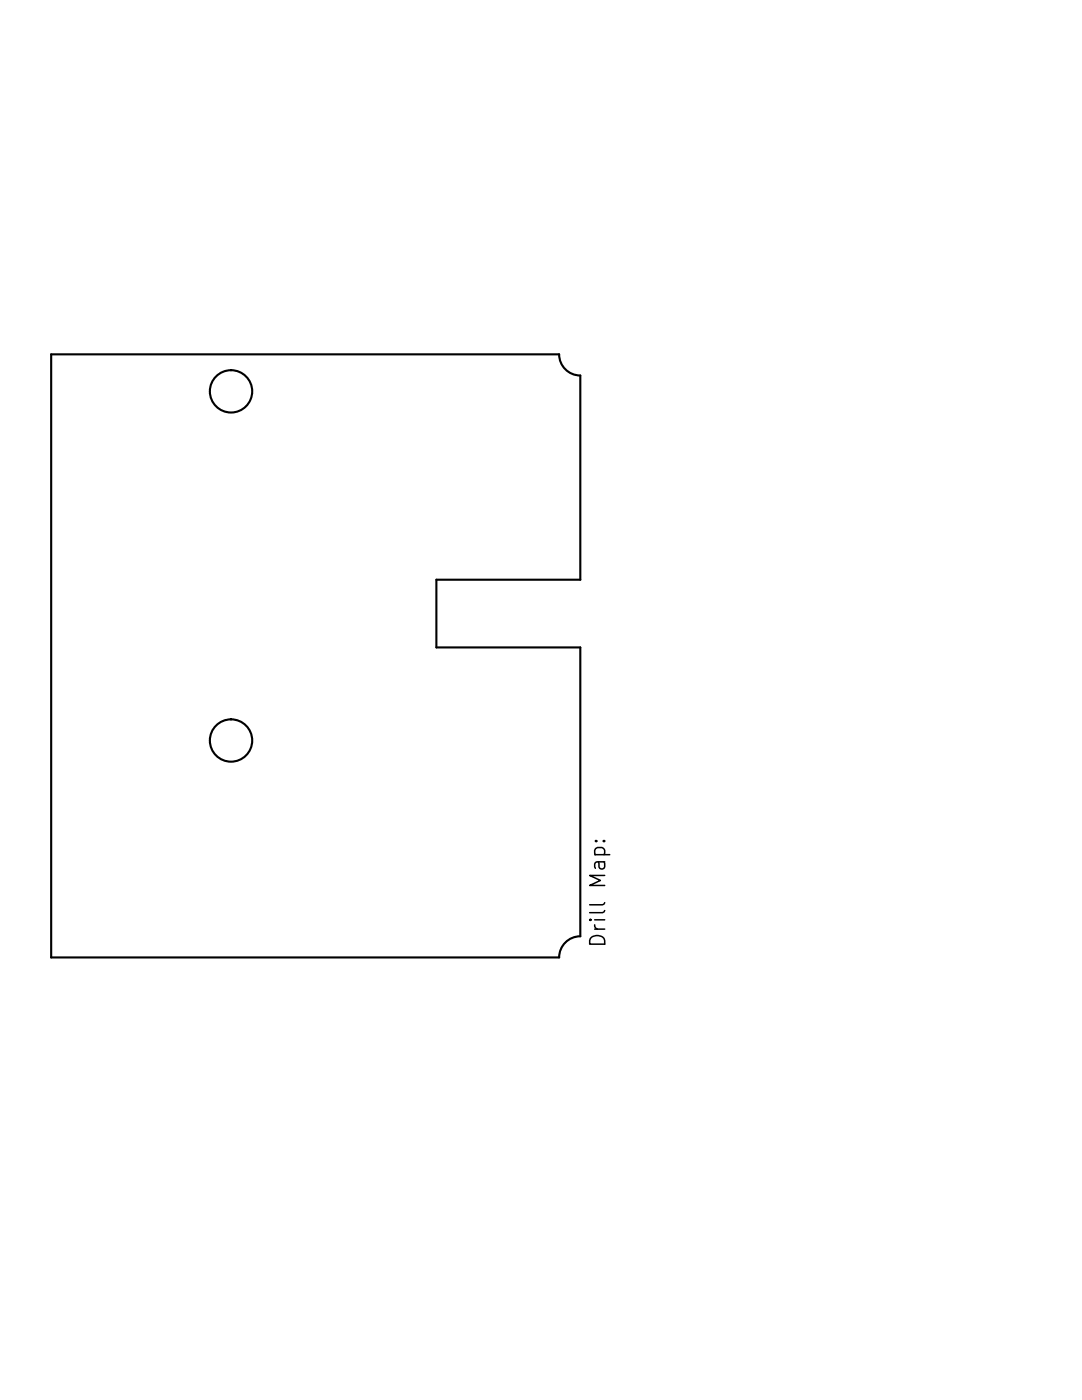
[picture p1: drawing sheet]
<svg xmlns="http://www.w3.org/2000/svg" width="216mm" height="279mm" viewBox="0 0 216 279" stroke-linecap="round" stroke-linejoin="round" font-family="sans-serif">
<g fill="none" stroke="#000" stroke-width=".42">
<path d="M10.2 70.7h101.4a4.2 4.2 0 0 0 4.2 4.2v40.8h-28.7v13.5h28.7v57.7a4.2 4.2 0 0 0-4.2 4.2h-101.4z"/>
<circle cx="46.1" cy="78.1" r="4.2"/>
<circle cx="46.1" cy="147.8" r="4.2"/>
</g>
<g fill="none" stroke="#000" stroke-width=".3">
<path d="M118.7 170.6h3M118.8 170.6l-.1-.9 .2-.4 .3-.2h.9l.4 .3 .2 .3-.2 .9M118.8 167.9l.1-.2 .2 .2-.2 .1-.1-.1h.3M119.4 172l.1 .3v.7a.59 .59 0 0 0 .6 .4 .59 .59 0 0 0 .6-.4v-.7l-.2-.3M120.4 167.9l.1-.2 .2 .2-.2 .1-.1-.1h.3M120.7 174.7h-3l2.1 1-2.1 1h3M120.7 172h-1.6l-.3 .1-.1 .3 .1 .9M117.7 183.6l.1 .1 .1-.1-.1-.2-.1 .2h.2M118.1 187a1.94 1.94 0 0 1 2.4 .3l.2 1.1h-3v-.7zM118.7 184.6a.77 .77 0 0 0 .5 .8M118.7 185.4h2M118.7 183.6h2"/>
<path d="M120.7 181.7l-.2 .3-.3 .1h-2.5M120.7 180.1l-.2 .3-.3 .2h-2.5"/>
</g>
</svg>
